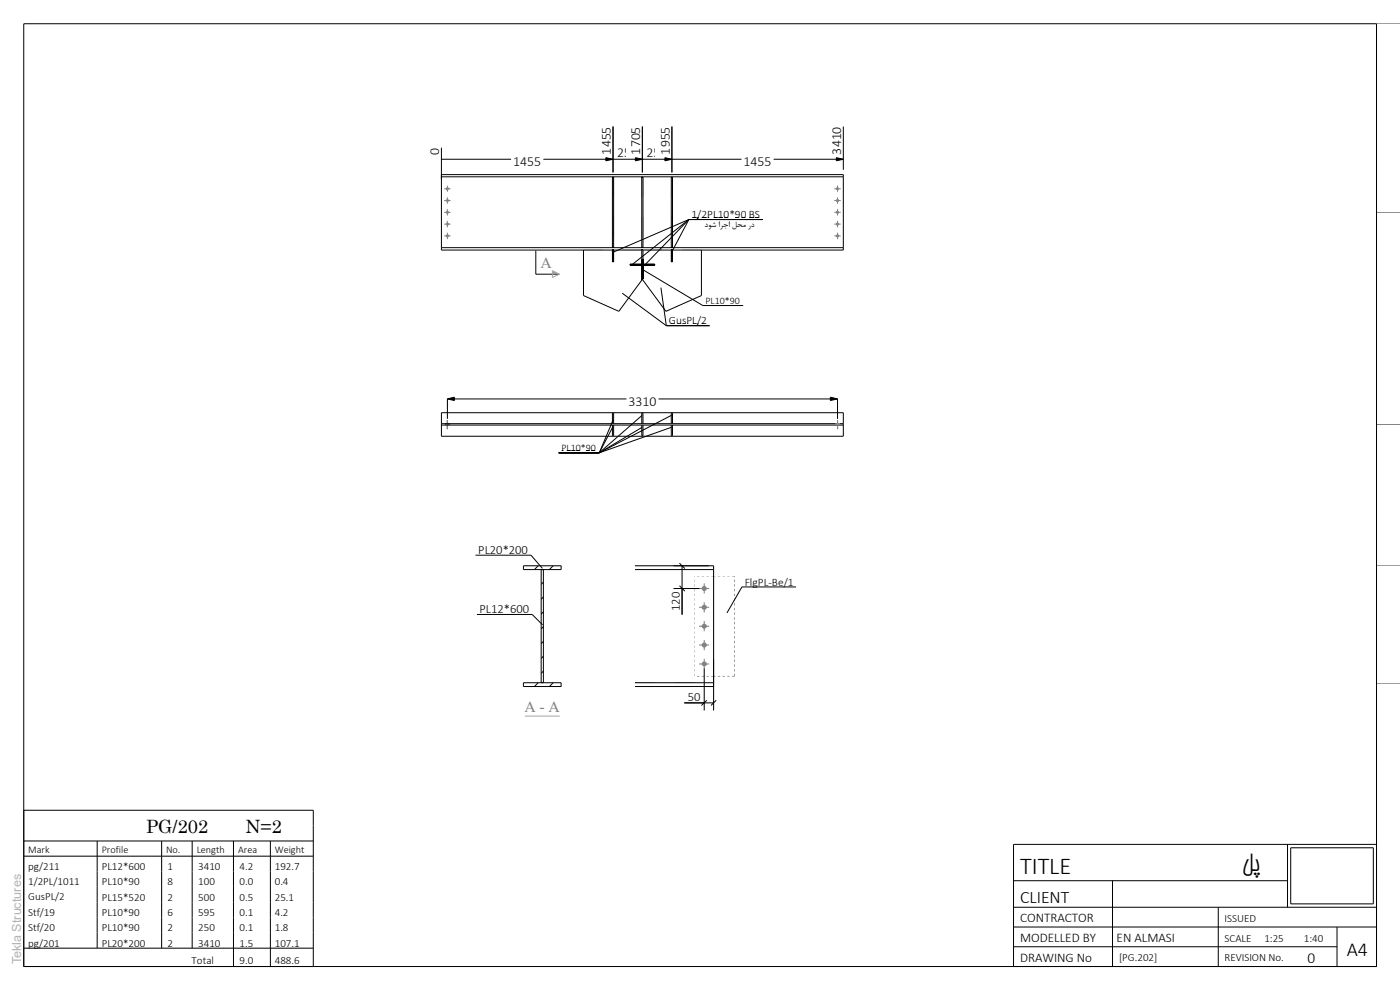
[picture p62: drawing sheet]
<svg xmlns="http://www.w3.org/2000/svg" width="297mm" height="210mm" viewBox="0 0 297 210" stroke-linecap="round" stroke-linejoin="round" font-family="sans-serif">
<defs><g id="words">
<g font-size="5.1">
<text x="216.4" y="185.4">TITLE</text>
<text x="263.4" y="184.7">لپ</text>
</g>
<text font-size="4.2" x="285.7" y="202.8">A4</text>
<g font-size="3.9">
<text x="31" y="176.7">PG/202</text>
<text x="52.1" y="176.7">N=2</text>
</g>
<text font-size="3.7" x="216.4" y="191.6">CLIENT</text>
<g font-size="3.3" fill="#7f7f7f">
<text x="114.6" y="56.9">A</text>
<text x="111.3" y="151.1">A - A</text>
</g>
<text font-size="3.3" x="277.4" y="204.3">0</text>
<g font-size="2.9">
<text x="93.2" y="32.8" transform="rotate(-90 93.2 32.8)">0</text>
<text x="108.8" y="35.3">1455</text>
<text x="129.6" y="32.8" transform="rotate(-90 129.6 32.8)">1455</text>
<text x="130.9" y="33.3">250</text>
<text x="135.8" y="32.8" transform="rotate(-90 135.8 32.8)">1705</text>
<text x="137.2" y="33.3">250</text>
<text x="142.1" y="32.8" transform="rotate(-90 142.1 32.8)">1955</text>
<text x="157.7" y="35.3">1455</text>
<text x="178.4" y="32.8" transform="rotate(-90 178.4 32.8)">3410</text>
<text x="133.3" y="86.1">3310</text>
</g>
<g font-size="2.8">
<text x="216.4" y="195.6">CONTRACTOR</text>
<text x="216.4" y="199.8">MODELLED BY</text>
<text x="236.9" y="199.8">EN ALMASI</text>
<text x="216.4" y="204">DRAWING No</text>
</g>
<g font-size="2.7">
<text x="101.5" y="117.6">PL20*200</text>
<text x="101.7" y="130.1">PL12*600</text>
<text x="144.2" y="129.6" transform="rotate(-90 144.2 129.6)">120</text>
<text x="145.9" y="148.6">50</text>
</g>
<text font-size="2.7" fill="#b2b2b2" x="4.5" y="204.5" transform="rotate(-90 4.5 204.5)">Tekla Structures</text>
<g font-size="2.4">
<text x="146.7" y="46.3">1/2PL10*90 BS</text>
<text x="141.9" y="68.8">GusPL/2</text>
<text x="158" y="124.2">FlgPL-Be/1</text>
</g>
<g font-size="2.3">
<text x="6" y="184.5">pg/211</text>
<text x="21.6" y="184.6">PL12*600</text>
<text x="35.6" y="184.6">1</text>
<text x="42" y="184.6">3410</text>
<text x="50.8" y="184.6">4.2</text>
<text x="58.3" y="184.6">192.7</text>
<text x="6" y="187.8">1/2PL/1011</text>
<text x="6" y="191">GusPL/2</text>
<text x="21.6" y="187.8">PL10*90</text>
<text x="21.6" y="191">PL15*520</text>
<text x="35.6" y="187.8">8</text>
<text x="35.6" y="191">2</text>
<text x="42" y="187.8">100</text>
<text x="42" y="191">500</text>
<text x="50.8" y="187.8">0.0</text>
<text x="50.8" y="191">0.5</text>
<text x="58.3" y="187.8">0.4</text>
<text x="58.3" y="191">25.1</text>
<text x="6" y="194.3">Stf/19</text>
<text x="6" y="197.5">Stf/20</text>
<text x="21.6" y="194.3">PL10*90</text>
<text x="21.6" y="197.6">PL10*90</text>
<text x="35.6" y="194.3">6</text>
<text x="35.6" y="197.6">2</text>
<text x="42" y="194.3">595</text>
<text x="42" y="197.6">250</text>
<text x="50.8" y="194.3">0.1</text>
<text x="50.8" y="197.6">0.1</text>
<text x="58.3" y="194.3">4.2</text>
<text x="58.3" y="197.6">1.8</text>
<text x="259.8" y="195.5">ISSUED</text>
<text x="6" y="200.8">pg/201</text>
<text x="21.6" y="200.8">PL20*200</text>
<text x="35.6" y="200.8">2</text>
<text x="42" y="200.8">3410</text>
<text x="50.8" y="200.8">1.5</text>
<text x="58.3" y="200.8">107.1</text>
<text x="237.4" y="203.9">[PG.202]</text>
<text x="259.8" y="199.7">SCALE</text>
<text x="259.8" y="203.9">REVISION No.</text>
<text x="268.2" y="199.7">1:25</text>
<text x="276.6" y="199.7">1:40</text>
<text x="40.6" y="204.4">Total</text>
<text x="50.8" y="204.4">9.0</text>
<text x="58.3" y="204.4">488.6</text>
</g>
<g font-size="2.2">
<text x="6" y="181">Mark</text>
<text x="21.6" y="181">Profile</text>
<text x="35.2" y="181">No.</text>
<text x="41.7" y="181">Length</text>
<text x="50.5" y="181">Area</text>
<text x="58.3" y="181">Weight</text>
</g>
<g font-size="2.1">
<text x="149.7" y="64.5">PL10*90</text>
<text x="119.1" y="95.8">PL10*90</text>
</g>
<text font-size="2" x="149.4" y="48.2">دوش ارجا لحم رد</text>
</g></defs>
<path d="M114.2 120l-.8 .8M115.3 139.2l-.5 .5M115.3 136.1l-.5 .4M115.3 132.9l-.5 .5M115.3 129.8l-.5 .5M115.3 126.6l-.5 .5M115.3 123.5l-.5 .4M117.3 120l-.8 .8M114.2 144.8l-.8 .8M115.3 142.4l-.5 .4M117.3 144.8l-.8 .8M134.7 144.8h16.7v.8h-16.7" fill="none" stroke="#000" stroke-width=".21"/>
<circle cx="149.4" cy="124.8" r=".54" fill="#7f7f7f"/>
<path d="M148.3 124.8h2.2M149.4 123.7v2.2" fill="none" stroke="#7f7f7f" stroke-width=".21"/>
<circle cx="149.4" cy="128.8" r=".55" fill="#7f7f7f"/>
<path d="M148.3 128.8h2.2M149.4 127.8v2.1" fill="none" stroke="#7f7f7f" stroke-width=".21"/>
<circle cx="149.4" cy="132.8" r=".54" fill="#7f7f7f"/>
<path d="M148.3 132.8h2.2M149.4 131.7v2.2" fill="none" stroke="#7f7f7f" stroke-width=".21"/>
<circle cx="149.4" cy="136.8" r=".55" fill="#7f7f7f"/>
<path d="M148.3 136.8h2.2M149.4 135.8v2.1" fill="none" stroke="#7f7f7f" stroke-width=".21"/>
<circle cx="149.4" cy="140.8" r=".54" fill="#7f7f7f"/>
<path d="M149.4 139.7v2.2M148.3 140.8h2.2" fill="none" stroke="#7f7f7f" stroke-width=".21"/>
<path d="M136.3 55v4.3M148.8 53v9.7l-7.5 3.3-5-6.7M134.7 120.8h16.7M134.7 120h16.7v24.8" fill="none" stroke="#000" stroke-width=".21"/>
<g fill="#000">
<path d="M136.3 53h4.2zM144.7 53h4.1z"/>
<path d="M147.2 120.8l4.2 .1zM138.7 120.8l4.2 .1z"/>
<path d="M150.9 122.2l.5 .1zM149.9 122.2l.5 .1zM148.9 122.2l.5 .1zM147.9 122.2l.5 .1z"/>
<path d="M155.3 122.2l.5 .1zM154.3 122.2l.5 .1zM153.3 122.2l.5 .1zM152.3 122.2l.5 .1zM151.4 122.2l.4 .1z"/>
<path d="M134.7 144.8l4.2 .1zM143.2 144.8l4.2 .1z"/>
<path d="M147.4 142.9v.5zM147.4 141.9v.5zM147.4 140.9v.5zM147.4 139.9v.5zM147.4 138.9v.5zM147.4 137.9v.5zM147.4 136.9v.5zM147.4 135.9v.5zM147.4 134.9v.5zM147.4 133.9v.5zM147.4 132.9v.5zM147.4 131.9v.5zM147.4 130.9v.5zM147.4 129.9v.5zM147.4 128.9v.5zM147.4 127.9v.5zM147.4 126.9v.5zM147.4 125.9v.5zM147.4 124.9v.5zM147.4 123.9v.5zM147.4 122.9v.5zM147.4 122.2v.2z"/>
<path d="M150.9 143.4l.5 .1zM149.9 143.4l.5 .1zM148.9 143.4l.5 .1zM147.9 143.4l.5 .1z"/>
<path d="M155.7 142.9l.1 .5zM155.7 141.9l.1 .5zM155.7 140.9l.1 .5zM155.7 139.9l.1 .5zM155.7 138.9l.1 .5zM155.7 137.9l.1 .5zM155.7 136.9l.1 .5zM155.7 135.9l.1 .5zM155.7 134.9l.1 .5zM155.7 133.9l.1 .5zM155.7 132.9l.1 .5zM155.7 131.9l.1 .5zM155.7 130.9l.1 .5zM155.7 129.9l.1 .5zM155.7 128.9l.1 .5zM155.7 127.9l.1 .5zM155.7 126.9l.1 .5zM155.7 125.9l.1 .5zM155.7 124.9l.1 .5zM155.7 123.9l.1 .5zM155.7 122.9l.1 .5zM155.7 122.2l.1 .2z"/>
<path d="M155.3 143.4l.5 .1zM154.3 143.4l.5 .1zM153.3 143.4l.5 .1zM152.3 143.4l.5 .1zM151.4 143.4l.4 .1z"/>
</g>
<circle cx="177.7" cy="40" r=".34" fill="#7f7f7f"/>
<path d="M177.7 39.4v1.3M177 40h1.4" fill="none" stroke="#7f7f7f" stroke-width=".21"/>
<circle cx="177.7" cy="42.5" r=".34" fill="#7f7f7f"/>
<path d="M177 42.5h1.4M177.7 41.9v1.3" fill="none" stroke="#7f7f7f" stroke-width=".21"/>
<circle cx="177.7" cy="45" r=".34" fill="#7f7f7f"/>
<path d="M177 45h1.4M177.7 44.4v1.3" fill="none" stroke="#7f7f7f" stroke-width=".21"/>
<circle cx="177.7" cy="47.5" r=".34" fill="#7f7f7f"/>
<path d="M177 47.5h1.4M177.7 46.9v1.3" fill="none" stroke="#7f7f7f" stroke-width=".21"/>
<circle cx="177.7" cy="50" r=".34" fill="#7f7f7f"/>
<path d="M177 50h1.4M177.7 49.4v1.3" fill="none" stroke="#7f7f7f" stroke-width=".21"/>
<g fill="#000">
<path d="M142.4 37.5l.3 .1zM142.4 52.4l.3 .1z"/>
<path d="M142.4 37.6l.1 4.2zM142.4 46.1l.1 4.2z"/>
<path d="M142.6 37.6l.1 4.2zM142.6 46.1l.1 4.2z"/>
</g>
<path d="M93.6 52.5h85.3v.5h-85.3z" fill="none" stroke="#000" stroke-width=".21"/>
<circle cx="94.9" cy="40" r=".34" fill="#7f7f7f"/>
<path d="M94.9 39.4v1.3M94.2 40h1.4" fill="none" stroke="#7f7f7f" stroke-width=".21"/>
<circle cx="94.9" cy="42.5" r=".34" fill="#7f7f7f"/>
<path d="M94.2 42.5h1.4M94.9 41.9v1.3" fill="none" stroke="#7f7f7f" stroke-width=".21"/>
<circle cx="94.9" cy="45" r=".34" fill="#7f7f7f"/>
<path d="M94.2 45h1.4M94.9 44.4v1.3" fill="none" stroke="#7f7f7f" stroke-width=".21"/>
<circle cx="94.9" cy="47.5" r=".34" fill="#7f7f7f"/>
<path d="M94.2 47.5h1.4M94.9 46.9v1.3" fill="none" stroke="#7f7f7f" stroke-width=".21"/>
<circle cx="94.9" cy="50" r=".34" fill="#7f7f7f"/>
<path d="M94.2 50h1.4M94.9 49.4v1.3M94.6 89.9v.3M94.9 89.1v1.9M95.2 89.9v.3" fill="none" stroke="#7f7f7f" stroke-width=".21"/>
<g fill="none" stroke="#000" stroke-width=".21">
<path d="M93.6 37.5h85.3M129.9 37.6h.3v14.8h-.3zM136.1 37.6h.3v14.8h-.3zM142.4 37.6h.3v14.8h-.3zM93.6 52.5v-15.5h85.3v15.5M123.8 53v9.7l7.5 3.3 5-6.7M129.9 53v2.5M129.9 53v2.5h.3v-2.5M130.2 53v2.5M136.1 56h-2.5v.3h2.5M136.1 53v6.3h.3v-6.3M136.3 55v4.3"/>
<path d="M136.4 56h2.5v.3h-2.5M142.4 53v2.5h.3l-.1-2.5M142.4 53v2.5M93.6 89.9v-2.4h85.3v2.4M93.6 90.2v2.3h85.3v-2.3"/>
</g>
<g fill="#000">
<path d="M129.9 37.5l.3 .1zM136.1 37.5l.3 .1zM129.9 53h.3zM129.9 52.4l.3 .1zM129.9 55.5h.3zM133.6 56l.1 .3zM136.1 56l.1 .3zM136.1 59.3h.3zM136.1 53h.3zM136.1 52.4l.3 .1zM136.4 56v.3zM138.9 56v.3z"/>
<path d="M142.4 53h.3zM142.4 55.5h.3z"/>
<path d="M129.9 37.6v4.2zM129.9 46.1v4.2z"/>
<path d="M130.1 37.6l.1 4.2zM130.1 46.1l.1 4.2z"/>
<path d="M136.1 37.6l.1 4.2zM136.1 46.1l.1 4.2z"/>
<path d="M136.4 37.6v4.2zM136.4 46.1v4.2z"/>
<path d="M132 53h4.3zM123.8 53h4z"/>
</g>
<path d="M94.6 89.9h.6v.3h-.6z" fill="#7f7f7f"/>
<path d="M93.6 89.9h85.3v.3h-85.3zM129.9 89.9v-2.3h.3v2.3M129.9 90.2v2.2h.3v-2.2M136.1 89.9v-2.3h.3v2.3M136.1 90.2v2.2h.3v-2.2M142.4 89.9v-2.3h.3v2.3M142.4 90.2v2.2h.3v-2.2" fill="none" stroke="#000" stroke-width=".21"/>
<path d="M177.3 89.9v.3M177.7 89.1v1.9M178 89.9v.3" fill="none" stroke="#7f7f7f" stroke-width=".21"/>
<path d="M177.3 89.9h.7v.3h-.7z" fill="#7f7f7f"/>
<g fill="none" stroke="#000" stroke-width=".21">
<path d="M113.7 53.2v5h5M136.3 57.1l12.8 7.7M146.1 46.6l-9.2 9.5M146.1 46.6l-16.1 6.9M146.1 46.6l-11.9 9.5M146.1 46.6l-3.6 6.9M140.2 61l1.2 8.1-9.4-6.9M130 90.6l-2.9 5.5M130 89.1l-2.9 7M136.2 88.1l-9.1 8M136.2 90.6l-9.1 5.5M142.5 90.6l-15.4 5.5"/>
<path d="M142.5 88.1l-15.4 8M112.6 117.8l2.5 2.8M111 120h8v.8h-8zM112.9 130.3l2.2 2.2M114.8 120.8v24M115.3 120.8v24M157.4 124.5l-3.2 5.5M111 144.8h8v.8h-8z"/>
</g>
<path d="M292 5h5M292 45h5M292 90h5M292 120h5M292 145h5" fill="none" stroke="#7f7f7f" stroke-width=".21"/>
<path d="M158 122.1h10.3v1.8h-10.3z" fill="#fff"/>
<path d="M144.1 119.5l1.2 1.1M142.9 124.8h5.5M142.9 120h7.5M144.1 124.2l1.2 1.2M144.7 120v4.8M151.4 139.8v10.9M157.4 124.5h11.5M145.2 149.1h6.2M149.4 141.8v8.9M149.9 148.5l-1.1 1.1M151.9 148.5l-1.1 1.1" fill="none" stroke="#000" stroke-width=".21"/>
<path d="M145.5 147.2h3.5" fill="none" stroke="#fff" stroke-width="2.8" stroke-linecap="butt"/>
<path d="M141.5 125.2h2.8v4.8h-2.8z" fill="#fff"/>
<path d="M134.8 33.4l1.5 .4-1.5 .3z" fill="#000"/>
<path d="M130 33.8h6.3M130 26.8v9.8M134.8 33.4l1.5 .4-1.5 .3zM136.3 26.8v9.8M144.7 124.8v5.6" fill="none" stroke="#000" stroke-width=".21"/>
<path d="M130.5 31.8h5.3" fill="none" stroke="#fff" stroke-width="3" stroke-linecap="butt"/>
<path d="M132.8 26.4h3v6.8h-3z" fill="#fff"/>
<path d="M114.7 54.4h2.4v2.5h-2.4z" fill="#fff"/>
<path d="M117.2 57.4l1.5 .8-1.5 .7z" fill="none" stroke="#a8a1a8" stroke-width=".21"/>
<path d="M117.2 57.4l1.5 .8h-1.5z" fill="#a8a1a8"/>
<path d="M149.4 46.7h10.7v1.5h-10.7z" fill="#fff"/>
<path d="M93.6 33.8h36.4M93.6 31.3v6.7M128.5 33.4l1.5 .4-1.5 .3zM130 26.8v9.8" fill="none" stroke="#000" stroke-width=".21"/>
<path d="M128.5 33.4l1.5 .4-1.5 .3z" fill="#000"/>
<path d="M108.4 33.8h6.9" fill="none" stroke="#fff" stroke-width="3.1" stroke-linecap="butt"/>
<g fill="#fff">
<path d="M126.5 26.4h3.1v6.8h-3.1z"/>
<path d="M90.1 30.9h3.1v2.3h-3.1z"/>
</g>
<path d="M141.9 66.7h8v1.8h-8z" fill="#fff"/>
<path d="M141.4 69.1h9.1" fill="none" stroke="#000" stroke-width=".21"/>
<path d="M149.7 62.6h7.4v1.6h-7.4z" fill="#fff"/>
<path d="M149.1 64.8h8.5" fill="none" stroke="#000" stroke-width=".21"/>
<path d="M141.9 66.7h8v1.8h-8z" fill="#fff"/>
<path d="M142.5 33.8h36.4M142.5 26.8v9.8M177.4 33.4l1.5 .4-1.5 .3zM178.9 26.8v9.2M141.4 69.1h9.1" fill="none" stroke="#000" stroke-width=".21"/>
<path d="M177.4 33.4l1.5 .4-1.5 .3z" fill="#000"/>
<path d="M157.3 33.8h6.8" fill="none" stroke="#fff" stroke-width="3.1" stroke-linecap="butt"/>
<path d="M175.4 26.4h3.1v6.8h-3.1z" fill="#fff"/>
<g fill="#fff">
<path d="M146.7 44.2h3.3v1.8h-3.3z"/>
<path d="M150 44.2h8.3v1.8h-8.3z"/>
<path d="M158.9 44.2h2.3v1.8h-2.3z"/>
</g>
<path d="M146.1 46.6h15.7" fill="none" stroke="#000" stroke-width=".21"/>
<g fill="#fff">
<path d="M146.7 44.2h3.3v1.8h-3.3z"/>
<path d="M150 44.2h8.3v1.8h-8.3z"/>
<path d="M158.9 44.2h2.3v1.8h-2.3z"/>
</g>
<path d="M146.1 46.6h15.7" fill="none" stroke="#000" stroke-width=".21"/>
<g fill="#fff">
<path d="M146.7 44.2h3.3v1.8h-3.3z"/>
<path d="M150 44.2h8.3v1.8h-8.3z"/>
<path d="M158.9 44.2h2.3v1.8h-2.3z"/>
</g>
<path d="M146.1 46.6h15.7" fill="none" stroke="#000" stroke-width=".21"/>
<g fill="#fff">
<path d="M146.7 44.2h3.3v1.8h-3.3z"/>
<path d="M150 44.2h8.3v1.8h-8.3z"/>
<path d="M158.9 44.2h2.3v1.8h-2.3z"/>
</g>
<path d="M136.3 33.8h6.2M136.3 26.8v9.8M141.1 33.4l1.4 .4-1.4 .3zM142.5 26.8v9.8M146.1 46.6h15.7" fill="none" stroke="#000" stroke-width=".21"/>
<path d="M141.1 33.4l1.4 .4-1.4 .3z" fill="#000"/>
<path d="M136.7 31.8h5.4" fill="none" stroke="#fff" stroke-width="3" stroke-linecap="butt"/>
<path d="M139 26.4h3.1v6.8h-3.1z" fill-rule="evenodd" fill="#fff"/>
<path d="M119.1 93.9h7.4v1.6h-7.4z" fill="#fff"/>
<path d="M118.5 96.1h8.6" fill="none" stroke="#000" stroke-width=".21"/>
<path d="M119.1 93.9h7.4v1.6h-7.4z" fill="#fff"/>
<path d="M118.5 96.1h8.6" fill="none" stroke="#000" stroke-width=".21"/>
<path d="M119.1 93.9h7.4v1.6h-7.4z" fill="#fff"/>
<path d="M118.5 96.1h8.6" fill="none" stroke="#000" stroke-width=".21"/>
<path d="M119.1 93.9h7.4v1.6h-7.4z" fill="#fff"/>
<path d="M118.5 96.1h8.6" fill="none" stroke="#000" stroke-width=".21"/>
<path d="M119.1 93.9h7.4v1.6h-7.4z" fill="#fff"/>
<path d="M118.5 96.1h8.6" fill="none" stroke="#000" stroke-width=".21"/>
<path d="M119.1 93.9h7.4v1.6h-7.4z" fill="#fff"/>
<path d="M94.9 84.6h82.8M94.9 84.6v4.3M94.9 84.6l1.5-.4v.8zM118.5 96.1h8.6M176.1 84.2l1.6 .4-1.6 .4zM177.7 84.6v4.3" fill="none" stroke="#000" stroke-width=".21"/>
<path d="M94.9 84.6l1.5-.4v.8zM176.1 84.2l1.6 .4-1.6 .4z" fill="#000"/>
<path d="M132.9 84.6h6.8" fill="none" stroke="#fff" stroke-width="3.1" stroke-linecap="butt"/>
<g fill="#fff">
<path d="M111.3 148.6h2.4v2.5h-2.4z"/>
<path d="M114.5 148.6h1.1v2.5h-1.1z"/>
<path d="M116.3 148.6h2.4v2.5h-2.4z"/>
</g>
<path d="M111.3 151.9h7.4" fill="none" stroke="#a8a1a8" stroke-width=".21"/>
<path d="M101.8 127.8h10.5v1.9h-10.5z" fill="#fff"/>
<path d="M101.2 130.3h11.7" fill="none" stroke="#000" stroke-width=".21"/>
<path d="M101.5 115.2h10.6v2h-10.6z" fill="#fff"/>
<g fill="none" stroke="#000" stroke-width=".21">
<path d="M5 5h287v200h-287zM100.9 117.8h11.7M5 178.4h61.5M5 171.9h61.5v33.1M20.6 178.4v22.7M34.3 178.4v22.7M40.8 178.4v22.7M49.5 178.4v26.6M57.4 178.4v26.6M273.1 179.1v13.3M273.8 179.8h17.5v11.9h-17.5zM292 179.1h-77v25.9"/>
<path d="M5 181.6h61.5M215 192.4h77M215 186.8h58.1M215 196.6h77M236 186.8v18.2M258.4 192.4v12.6M283.6 196.6v8.4M5 201.1h61.5M215 200.8h68.6"/>
</g>
<use href="#words"/>
</svg>
